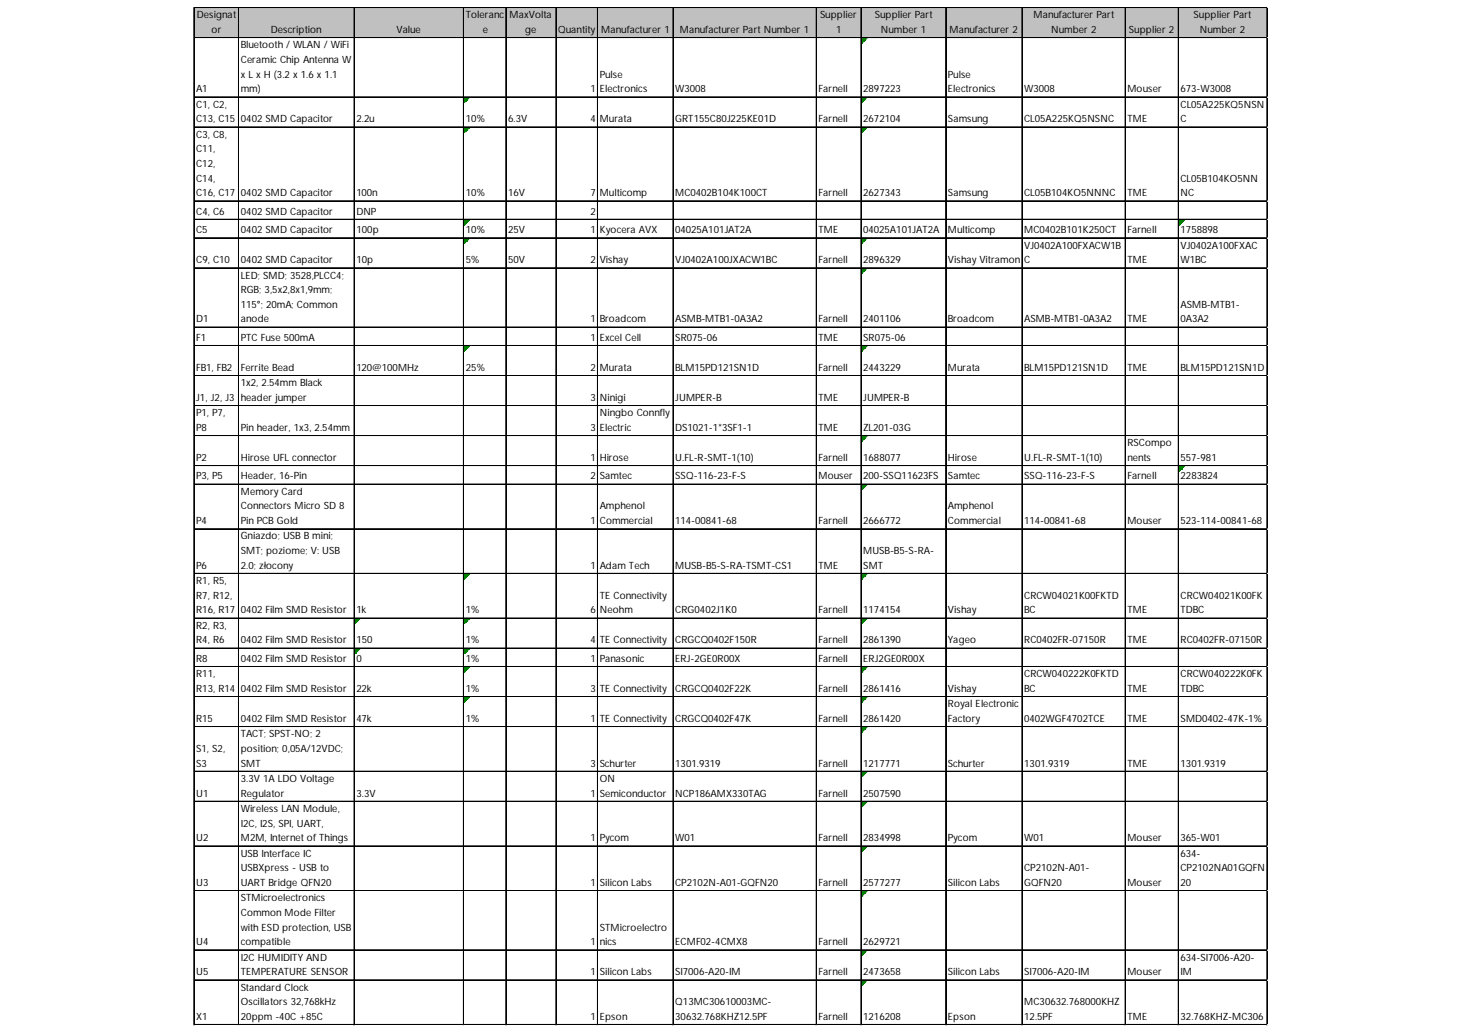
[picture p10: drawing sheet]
<svg xmlns="http://www.w3.org/2000/svg" width="297mm" height="210mm" viewBox="0 0 297 210" stroke-linecap="round" stroke-linejoin="round" font-family="sans-serif">
<defs><g id="words">
<g font-size="2">
<text x="40" y="3.7">Designat</text>
<text x="94.6" y="3.7">Toleranc</text>
<text x="103.5" y="3.7">MaxVolta</text>
<text x="166.5" y="3.7">Supplier</text>
<text x="177.6" y="3.7">Supplier Part</text>
<text x="209.8" y="3.7">Manufacturer Part</text>
<text x="242.4" y="3.7">Supplier Part</text>
<text x="42.9" y="6.7">or</text>
<text x="48.9" y="9.8">Bluetooth / WLAN / WiFi</text>
<text x="55" y="6.7">Description</text>
<text x="80.5" y="6.7">Value</text>
<text x="98" y="6.7">e</text>
<text x="106.6" y="6.7">ge</text>
<text x="113.3" y="6.7">Quantity</text>
<text x="122.1" y="6.7">Manufacturer 1</text>
<text x="138" y="6.7">Manufacturer Part Number 1</text>
<text x="169.8" y="6.7">1</text>
<text x="178.9" y="6.7">Number 1</text>
<text x="192.8" y="6.7">Manufacturer 2</text>
<text x="213.4" y="6.7">Number 2</text>
<text x="229.2" y="6.7">Supplier 2</text>
<text x="243.6" y="6.7">Number 2</text>
<text x="48.9" y="12.8">Ceramic Chip Antenna W</text>
<text x="48.9" y="15.8">x L x H (3.2 x 1.6 x 1.1</text>
<text x="121.8" y="15.8">Pulse</text>
<text x="192.5" y="15.8">Pulse</text>
<text x="39.8" y="18.7">A1</text>
<text x="39.8" y="21.8">C1, C2,</text>
<text x="48.9" y="18.7">mm)</text>
<text x="119.9" y="18.7">1</text>
<text x="121.8" y="18.7">Electronics</text>
<text x="137.1" y="18.7">W3008</text>
<text x="166.2" y="18.7">Farnell</text>
<text x="175.3" y="18.7">2897223</text>
<text x="192.5" y="18.7">Electronics</text>
<text x="207.9" y="18.7">W3008</text>
<text x="228.9" y="18.7">Mouser</text>
<text x="239.7" y="18.7">673-W3008</text>
<text x="239.7" y="21.8">CL05A225KQ5NSN</text>
<text x="39.8" y="24.8">C13, C15</text>
<text x="39.8" y="27.9">C3, C8,</text>
<text x="48.9" y="24.8">0402 SMD Capacitor</text>
<text x="72.3" y="24.8">2.2u</text>
<text x="94.6" y="24.8">10%</text>
<text x="103.2" y="24.8">6.3V</text>
<text x="119.9" y="24.8">4</text>
<text x="121.8" y="24.8">Murata</text>
<text x="137.1" y="24.8">GRT155C80J225KE01D</text>
<text x="166.2" y="24.8">Farnell</text>
<text x="175.3" y="24.8">2672104</text>
<text x="192.5" y="24.8">Samsung</text>
<text x="207.9" y="24.8">CL05A225KQ5NSNC</text>
<text x="228.9" y="24.8">TME</text>
<text x="239.7" y="24.8">C</text>
<text x="39.8" y="30.9">C11,</text>
<text x="39.8" y="33.9">C12,</text>
<text x="39.8" y="36.9">C14,</text>
<text x="39.8" y="39.8">C16, C17</text>
<text x="48.9" y="39.8">0402 SMD Capacitor</text>
<text x="72.3" y="39.8">100n</text>
<text x="94.6" y="39.8">10%</text>
<text x="103.2" y="39.8">16V</text>
<text x="119.9" y="39.8">7</text>
<text x="121.8" y="39.8">Multicomp</text>
<text x="137.1" y="39.8">MC0402B104K100CT</text>
<text x="166.2" y="39.8">Farnell</text>
<text x="175.3" y="39.8">2627343</text>
<text x="192.5" y="39.8">Samsung</text>
<text x="207.9" y="39.8">CL05B104KO5NNNC</text>
<text x="228.9" y="39.8">TME</text>
<text x="239.7" y="36.9">CL05B104KO5NN</text>
<text x="239.7" y="39.8">NC</text>
<text x="39.8" y="43.6">C4, C6</text>
<text x="39.8" y="47.3">C5</text>
<text x="48.9" y="43.6">0402 SMD Capacitor</text>
<text x="48.9" y="47.3">0402 SMD Capacitor</text>
<text x="72.3" y="43.6">DNP</text>
<text x="72.3" y="47.3">100p</text>
<text x="94.6" y="47.3">10%</text>
<text x="103.2" y="47.3">25V</text>
<text x="119.9" y="43.6">2</text>
<text x="119.9" y="47.3">1</text>
<text x="121.8" y="47.3">Kyocera AVX</text>
<text x="137.1" y="47.3">04025A101JAT2A</text>
<text x="166.2" y="47.3">TME</text>
<text x="175.3" y="47.3">04025A101JAT2A</text>
<text x="192.5" y="47.3">Multicomp</text>
<text x="207.9" y="47.3">MC0402B101K250CT</text>
<text x="228.9" y="47.3">Farnell</text>
<text x="239.7" y="47.3">1758898</text>
<text x="39.8" y="53.4">C9, C10</text>
<text x="48.9" y="53.4">0402 SMD Capacitor</text>
<text x="72.3" y="53.4">10p</text>
<text x="94.6" y="53.4">5%</text>
<text x="103.2" y="53.4">50V</text>
<text x="119.9" y="53.4">2</text>
<text x="121.8" y="53.4">Vishay</text>
<text x="137.1" y="53.4">VJ0402A100JXACW1BC</text>
<text x="166.2" y="53.4">Farnell</text>
<text x="175.3" y="53.4">2896329</text>
<text x="192.5" y="53.4">Vishay Vitramon</text>
<text x="207.9" y="50.4">VJ0402A100FXACW1B</text>
<text x="207.9" y="53.4">C</text>
<text x="228.9" y="53.4">TME</text>
<text x="239.7" y="50.4">VJ0402A100FXAC</text>
<text x="239.7" y="53.4">W1BC</text>
<text x="48.9" y="56.5">LED; SMD; 3528,PLCC4;</text>
<text x="48.9" y="59.5">RGB; 3,5x2,8x1,9mm;</text>
<text x="39.8" y="65.4">D1</text>
<text x="48.9" y="62.5">115°; 20mA; Common</text>
<text x="48.9" y="65.4">anode</text>
<text x="119.9" y="65.4">1</text>
<text x="121.8" y="65.4">Broadcom</text>
<text x="137.1" y="65.4">ASMB-MTB1-0A3A2</text>
<text x="166.2" y="65.4">Farnell</text>
<text x="175.3" y="65.4">2401106</text>
<text x="192.5" y="65.4">Broadcom</text>
<text x="207.9" y="65.4">ASMB-MTB1-0A3A2</text>
<text x="228.9" y="65.4">TME</text>
<text x="239.7" y="62.5">ASMB-MTB1-</text>
<text x="239.7" y="65.4">0A3A2</text>
<text x="39.8" y="69.2">F1</text>
<text x="48.9" y="69.2">PTC Fuse 500mA</text>
<text x="119.9" y="69.2">1</text>
<text x="121.8" y="69.2">Excel Cell</text>
<text x="137.1" y="69.2">SR075-06</text>
<text x="166.2" y="69.2">TME</text>
<text x="175.3" y="69.2">SR075-06</text>
<text x="39.8" y="75.3">FB1, FB2</text>
<text x="48.9" y="75.3">Ferrite Bead</text>
<text x="72.3" y="75.3">120@100MHz</text>
<text x="94.6" y="75.3">25%</text>
<text x="119.9" y="75.3">2</text>
<text x="121.8" y="75.3">Murata</text>
<text x="137.1" y="75.3">BLM15PD121SN1D</text>
<text x="166.2" y="75.3">Farnell</text>
<text x="175.3" y="75.3">2443229</text>
<text x="192.5" y="75.3">Murata</text>
<text x="207.9" y="75.3">BLM15PD121SN1D</text>
<text x="228.9" y="75.3">TME</text>
<text x="239.7" y="75.3">BLM15PD121SN1D</text>
<text x="39.8" y="81.4">J1, J2, J3</text>
<text x="48.9" y="78.4">1x2, 2.54mm Black</text>
<text x="48.9" y="81.4">header jumper</text>
<text x="119.9" y="81.4">3</text>
<text x="121.8" y="81.4">Ninigi</text>
<text x="137.1" y="81.4">JUMPER-B</text>
<text x="166.2" y="81.4">TME</text>
<text x="175.3" y="81.4">JUMPER-B</text>
<text x="39.8" y="84.5">P1, P7,</text>
<text x="39.8" y="87.5">P8</text>
<text x="48.9" y="87.5">Pin header, 1x3, 2.54mm</text>
<text x="119.9" y="87.5">3</text>
<text x="121.8" y="84.5">Ningbo Connfly</text>
<text x="121.8" y="87.5">Electric</text>
<text x="137.1" y="87.5">DS1021-1*3SF1-1</text>
<text x="166.2" y="87.5">TME</text>
<text x="175.3" y="87.5">ZL201-03G</text>
<text x="39.8" y="93.6">P2</text>
<text x="48.9" y="93.6">Hirose UFL connector</text>
<text x="119.9" y="93.6">1</text>
<text x="121.8" y="93.6">Hirose</text>
<text x="137.1" y="93.6">U.FL-R-SMT-1(10)</text>
<text x="166.2" y="93.6">Farnell</text>
<text x="175.3" y="93.6">1688077</text>
<text x="192.5" y="93.6">Hirose</text>
<text x="207.9" y="93.6">U.FL-R-SMT-1(10)</text>
<text x="228.9" y="90.6">RSCompo</text>
<text x="228.9" y="93.6">nents</text>
<text x="239.7" y="93.6">557-981</text>
<text x="39.8" y="97.3">P3, P5</text>
<text x="48.9" y="97.3">Header, 16-Pin</text>
<text x="48.9" y="100.5">Memory Card</text>
<text x="119.9" y="97.3">2</text>
<text x="121.8" y="97.3">Samtec</text>
<text x="137.1" y="97.3">SSQ-116-23-F-S</text>
<text x="166.2" y="97.3">Mouser</text>
<text x="175.3" y="97.3">200-SSQ11623FS</text>
<text x="192.5" y="97.3">Samtec</text>
<text x="207.9" y="97.3">SSQ-116-23-F-S</text>
<text x="228.9" y="97.3">Farnell</text>
<text x="239.7" y="97.3">2283824</text>
<text x="39.8" y="106.4">P4</text>
<text x="48.9" y="103.4">Connectors Micro SD 8</text>
<text x="48.9" y="106.4">Pin PCB Gold</text>
<text x="119.9" y="106.4">1</text>
<text x="121.8" y="103.4">Amphenol</text>
<text x="121.8" y="106.4">Commercial</text>
<text x="137.1" y="106.4">114-00841-68</text>
<text x="166.2" y="106.4">Farnell</text>
<text x="175.3" y="106.4">2666772</text>
<text x="192.5" y="103.4">Amphenol</text>
<text x="192.5" y="106.4">Commercial</text>
<text x="207.9" y="106.4">114-00841-68</text>
<text x="228.9" y="106.4">Mouser</text>
<text x="239.7" y="106.4">523-114-00841-68</text>
<text x="48.9" y="109.5">Gniazdo; USB B mini;</text>
<text x="48.9" y="112.5">SMT; poziome; V: USB</text>
<text x="175.3" y="112.5">MUSB-B5-S-RA-</text>
<text x="39.8" y="115.5">P6</text>
<text x="39.8" y="118.6">R1, R5,</text>
<text x="48.9" y="115.5">2.0; złocony</text>
<text x="119.9" y="115.5">1</text>
<text x="121.8" y="115.5">Adam Tech</text>
<text x="137.1" y="115.5">MUSB-B5-S-RA-TSMT-CS1</text>
<text x="166.2" y="115.5">TME</text>
<text x="175.3" y="115.5">SMT</text>
<text x="39.8" y="121.5">R7, R12,</text>
<text x="39.8" y="124.5">R16, R17</text>
<text x="48.9" y="124.5">0402 Film SMD Resistor</text>
<text x="72.3" y="124.5">1k</text>
<text x="94.6" y="124.5">1%</text>
<text x="119.9" y="124.5">6</text>
<text x="121.8" y="121.5">TE Connectivity</text>
<text x="121.8" y="124.5">Neohm</text>
<text x="137.1" y="124.5">CRG0402J1K0</text>
<text x="166.2" y="124.5">Farnell</text>
<text x="175.3" y="124.5">1174154</text>
<text x="192.5" y="124.5">Vishay</text>
<text x="207.9" y="121.5">CRCW04021K00FKTD</text>
<text x="207.9" y="124.5">BC</text>
<text x="228.9" y="124.5">TME</text>
<text x="239.7" y="121.5">CRCW04021K00FK</text>
<text x="239.7" y="124.5">TDBC</text>
<text x="39.8" y="127.6">R2, R3,</text>
<text x="39.8" y="130.6">R4, R6</text>
<text x="48.9" y="130.6">0402 Film SMD Resistor</text>
<text x="72.3" y="130.6">150</text>
<text x="94.6" y="130.6">1%</text>
<text x="119.9" y="130.6">4</text>
<text x="121.8" y="130.6">TE Connectivity</text>
<text x="137.1" y="130.6">CRGCQ0402F150R</text>
<text x="166.2" y="130.6">Farnell</text>
<text x="175.3" y="130.6">2861390</text>
<text x="192.5" y="130.6">Yageo</text>
<text x="207.9" y="130.6">RC0402FR-07150R</text>
<text x="228.9" y="130.6">TME</text>
<text x="239.7" y="130.6">RC0402FR-07150R</text>
<text x="39.8" y="134.4">R8</text>
<text x="39.8" y="137.5">R11,</text>
<text x="48.9" y="134.4">0402 Film SMD Resistor</text>
<text x="72.3" y="134.4">0</text>
<text x="94.6" y="134.4">1%</text>
<text x="119.9" y="134.4">1</text>
<text x="121.8" y="134.4">Panasonic</text>
<text x="137.1" y="134.4">ERJ-2GE0R00X</text>
<text x="166.2" y="134.4">Farnell</text>
<text x="175.3" y="134.4">ERJ2GE0R00X</text>
<text x="207.9" y="137.5">CRCW040222K0FKTD</text>
<text x="239.7" y="137.5">CRCW040222K0FK</text>
<text x="39.8" y="140.5">R13, R14</text>
<text x="48.9" y="140.5">0402 Film SMD Resistor</text>
<text x="72.3" y="140.5">22k</text>
<text x="94.6" y="140.5">1%</text>
<text x="119.9" y="140.5">3</text>
<text x="121.8" y="140.5">TE Connectivity</text>
<text x="137.1" y="140.5">CRGCQ0402F22K</text>
<text x="166.2" y="140.5">Farnell</text>
<text x="175.3" y="140.5">2861416</text>
<text x="192.5" y="140.5">Vishay</text>
<text x="192.5" y="143.6">Royal Electronic</text>
<text x="207.9" y="140.5">BC</text>
<text x="228.9" y="140.5">TME</text>
<text x="239.7" y="140.5">TDBC</text>
<text x="39.8" y="146.6">R15</text>
<text x="48.9" y="146.6">0402 Film SMD Resistor</text>
<text x="48.9" y="149.7">TACT; SPST-NO; 2</text>
<text x="72.3" y="146.6">47k</text>
<text x="94.6" y="146.6">1%</text>
<text x="119.9" y="146.6">1</text>
<text x="121.8" y="146.6">TE Connectivity</text>
<text x="137.1" y="146.6">CRGCQ0402F47K</text>
<text x="166.2" y="146.6">Farnell</text>
<text x="175.3" y="146.6">2861420</text>
<text x="192.5" y="146.6">Factory</text>
<text x="207.9" y="146.6">0402WGF4702TCE</text>
<text x="228.9" y="146.6">TME</text>
<text x="239.7" y="146.6">SMD0402-47K-1%</text>
<text x="39.8" y="152.6">S1, S2,</text>
<text x="39.8" y="155.6">S3</text>
<text x="48.9" y="152.6">position; 0,05A/12VDC;</text>
<text x="48.9" y="155.6">SMT</text>
<text x="119.9" y="155.6">3</text>
<text x="121.8" y="155.6">Schurter</text>
<text x="137.1" y="155.6">1301.9319</text>
<text x="166.2" y="155.6">Farnell</text>
<text x="175.3" y="155.6">1217771</text>
<text x="192.5" y="155.6">Schurter</text>
<text x="207.9" y="155.6">1301.9319</text>
<text x="228.9" y="155.6">TME</text>
<text x="239.7" y="155.6">1301.9319</text>
<text x="39.8" y="161.7">U1</text>
<text x="48.9" y="158.7">3.3V 1A LDO Voltage</text>
<text x="48.9" y="161.7">Regulator</text>
<text x="72.3" y="161.7">3.3V</text>
<text x="119.9" y="161.7">1</text>
<text x="121.8" y="158.7">ON</text>
<text x="121.8" y="161.7">Semiconductor</text>
<text x="137.1" y="161.7">NCP186AMX330TAG</text>
<text x="166.2" y="161.7">Farnell</text>
<text x="175.3" y="161.7">2507590</text>
<text x="48.9" y="164.8">Wireless LAN Module,</text>
<text x="48.9" y="167.8">I2C, I2S, SPI, UART,</text>
<text x="39.8" y="170.8">U2</text>
<text x="48.9" y="170.8">M2M, Internet of Things</text>
<text x="48.9" y="173.9">USB Interface IC</text>
<text x="119.9" y="170.8">1</text>
<text x="121.8" y="170.8">Pycom</text>
<text x="137.1" y="170.8">W01</text>
<text x="166.2" y="170.8">Farnell</text>
<text x="175.3" y="170.8">2834998</text>
<text x="192.5" y="170.8">Pycom</text>
<text x="207.9" y="170.8">W01</text>
<text x="228.9" y="170.8">Mouser</text>
<text x="239.7" y="170.8">365-W01</text>
<text x="239.7" y="173.9">634-</text>
<text x="39.8" y="179.8">U3</text>
<text x="48.9" y="176.9">USBXpress - USB to</text>
<text x="48.9" y="179.8">UART Bridge QFN20</text>
<text x="119.9" y="179.8">1</text>
<text x="121.8" y="179.8">Silicon Labs</text>
<text x="137.1" y="179.8">CP2102N-A01-GQFN20</text>
<text x="166.2" y="179.8">Farnell</text>
<text x="175.3" y="179.8">2577277</text>
<text x="192.5" y="179.8">Silicon Labs</text>
<text x="207.9" y="176.9">CP2102N-A01-</text>
<text x="207.9" y="179.8">GQFN20</text>
<text x="228.9" y="179.8">Mouser</text>
<text x="239.7" y="176.9">CP2102NA01GQFN</text>
<text x="239.7" y="179.8">20</text>
<text x="48.9" y="183">STMicroelectronics</text>
<text x="48.9" y="185.9">Common Mode Filter</text>
<text x="39.8" y="191.9">U4</text>
<text x="48.9" y="188.9">with ESD protection, USB</text>
<text x="48.9" y="191.9">compatible</text>
<text x="119.9" y="191.9">1</text>
<text x="121.8" y="188.9">STMicroelectro</text>
<text x="121.8" y="191.9">nics</text>
<text x="137.1" y="191.9">ECMF02-4CMX8</text>
<text x="166.2" y="191.9">Farnell</text>
<text x="175.3" y="191.9">2629721</text>
<text x="39.8" y="198">U5</text>
<text x="48.9" y="195">I2C HUMIDITY AND</text>
<text x="48.9" y="198">TEMPERATURE SENSOR</text>
<text x="119.9" y="198">1</text>
<text x="121.8" y="198">Silicon Labs</text>
<text x="137.1" y="198">SI7006-A20-IM</text>
<text x="166.2" y="198">Farnell</text>
<text x="175.3" y="198">2473658</text>
<text x="192.5" y="198">Silicon Labs</text>
<text x="207.9" y="198">SI7006-A20-IM</text>
<text x="228.9" y="198">Mouser</text>
<text x="239.7" y="195">634-SI7006-A20-</text>
<text x="239.7" y="198">IM</text>
<text x="48.9" y="201.1">Standard Clock</text>
<text x="39.8" y="207">X1</text>
<text x="48.9" y="204.1">Oscillators 32,768kHz</text>
<text x="48.9" y="207">20ppm -40C +85C</text>
<text x="119.9" y="207">1</text>
<text x="121.8" y="207">Epson</text>
<text x="137.1" y="204.1">Q13MC30610003MC-</text>
<text x="137.1" y="207">30632.768KHZ12.5PF</text>
<text x="166.2" y="207">Farnell</text>
<text x="175.3" y="207">1216208</text>
<text x="192.5" y="207">Epson</text>
<text x="207.9" y="204.1">MC30632.768000KHZ</text>
<text x="207.9" y="207">12.5PF</text>
<text x="228.9" y="207">TME</text>
<text x="239.7" y="207">32.768KHZ-MC306</text>
</g>
</g></defs>
<path d="M39.5 1.6h217.9v6.2h-217.9z" fill="#c0c0c0"/>
<path d="M174.9 7.8h1.1" fill="none" stroke="#008000" stroke-width=".2"/>
<path d="M174.9 7.8h1.1v.1h-1.1z" fill="#008000"/>
<path d="M174.9 7.9h1" fill="none" stroke="#008000" stroke-width=".2"/>
<path d="M174.9 7.9h1v.2h-1z" fill="#008000"/>
<path d="M174.9 8.1h.8" fill="none" stroke="#008000" stroke-width=".2"/>
<path d="M174.9 8.1h.8v.1h-.8z" fill="#008000"/>
<path d="M174.9 8.2h.7" fill="none" stroke="#008000" stroke-width=".2"/>
<path d="M174.9 8.2h.7v.2h-.7z" fill="#008000"/>
<path d="M174.9 8.4h.5" fill="none" stroke="#008000" stroke-width=".2"/>
<path d="M174.9 8.4h.5v.2h-.5z" fill="#008000"/>
<path d="M174.9 8.6h.4" fill="none" stroke="#008000" stroke-width=".2"/>
<path d="M174.9 8.6h.4v.1h-.4z" fill="#008000"/>
<path d="M174.9 8.7h.2" fill="none" stroke="#008000" stroke-width=".2"/>
<path d="M174.9 8.7h.2v.2h-.2z" fill="#008000"/>
<path d="M94.2 19.8h1.1" fill="none" stroke="#008000" stroke-width=".2"/>
<path d="M94.2 19.8h1.1v.2h-1.1z" fill="#008000"/>
<path d="M94.2 20h1" fill="none" stroke="#008000" stroke-width=".2"/>
<path d="M94.2 20h1v.1h-1z" fill="#008000"/>
<path d="M94.2 20.1h.8" fill="none" stroke="#008000" stroke-width=".2"/>
<path d="M94.2 20.1h.8v.2h-.8z" fill="#008000"/>
<path d="M94.2 20.3h.7" fill="none" stroke="#008000" stroke-width=".2"/>
<path d="M94.2 20.3h.7v.1h-.7z" fill="#008000"/>
<path d="M94.2 20.4h.5" fill="none" stroke="#008000" stroke-width=".2"/>
<path d="M94.2 20.4h.5v.2h-.5z" fill="#008000"/>
<path d="M94.2 20.6h.4" fill="none" stroke="#008000" stroke-width=".2"/>
<path d="M94.2 20.6h.4v.2h-.4z" fill="#008000"/>
<path d="M94.2 20.8h.2" fill="none" stroke="#008000" stroke-width=".2"/>
<path d="M94.2 20.8h.2v.1h-.2z" fill="#008000"/>
<path d="M174.9 19.8h1.1" fill="none" stroke="#008000" stroke-width=".2"/>
<path d="M174.9 19.8h1.1v.2h-1.1z" fill="#008000"/>
<path d="M174.9 20h1" fill="none" stroke="#008000" stroke-width=".2"/>
<path d="M174.9 20h1v.1h-1z" fill="#008000"/>
<path d="M174.9 20.1h.8" fill="none" stroke="#008000" stroke-width=".2"/>
<path d="M174.9 20.1h.8v.2h-.8z" fill="#008000"/>
<path d="M174.9 20.3h.7" fill="none" stroke="#008000" stroke-width=".2"/>
<path d="M174.9 20.3h.7v.1h-.7z" fill="#008000"/>
<path d="M174.9 20.4h.5" fill="none" stroke="#008000" stroke-width=".2"/>
<path d="M174.9 20.4h.5v.2h-.5z" fill="#008000"/>
<path d="M174.9 20.6h.4" fill="none" stroke="#008000" stroke-width=".2"/>
<path d="M174.9 20.6h.4v.2h-.4z" fill="#008000"/>
<path d="M174.9 20.8h.2" fill="none" stroke="#008000" stroke-width=".2"/>
<path d="M174.9 20.8h.2v.1h-.2z" fill="#008000"/>
<path d="M94.2 25.9h1.1" fill="none" stroke="#008000" stroke-width=".2"/>
<path d="M94.2 25.9h1.1v.2h-1.1z" fill="#008000"/>
<path d="M94.2 26.1h1" fill="none" stroke="#008000" stroke-width=".2"/>
<path d="M94.2 26.1h1v.1h-1z" fill="#008000"/>
<path d="M94.2 26.2h.8" fill="none" stroke="#008000" stroke-width=".2"/>
<path d="M94.2 26.2h.8v.2h-.8z" fill="#008000"/>
<path d="M94.2 26.4h.7" fill="none" stroke="#008000" stroke-width=".2"/>
<path d="M94.2 26.4h.7v.1h-.7z" fill="#008000"/>
<path d="M94.2 26.5h.5" fill="none" stroke="#008000" stroke-width=".2"/>
<path d="M94.2 26.5h.5v.2h-.5z" fill="#008000"/>
<path d="M94.2 26.7h.4" fill="none" stroke="#008000" stroke-width=".2"/>
<path d="M94.2 26.7h.4v.1h-.4z" fill="#008000"/>
<path d="M94.2 26.8h.2" fill="none" stroke="#008000" stroke-width=".2"/>
<path d="M94.2 26.8h.2v.2h-.2z" fill="#008000"/>
<path d="M174.9 25.9h1.1" fill="none" stroke="#008000" stroke-width=".2"/>
<path d="M174.9 25.9h1.1v.2h-1.1z" fill="#008000"/>
<path d="M174.9 26.1h1" fill="none" stroke="#008000" stroke-width=".2"/>
<path d="M174.9 26.1h1v.1h-1z" fill="#008000"/>
<path d="M174.9 26.2h.8" fill="none" stroke="#008000" stroke-width=".2"/>
<path d="M174.9 26.2h.8v.2h-.8z" fill="#008000"/>
<path d="M174.9 26.4h.7" fill="none" stroke="#008000" stroke-width=".2"/>
<path d="M174.9 26.4h.7v.1h-.7z" fill="#008000"/>
<path d="M174.9 26.5h.5" fill="none" stroke="#008000" stroke-width=".2"/>
<path d="M174.9 26.5h.5v.2h-.5z" fill="#008000"/>
<path d="M174.9 26.7h.4" fill="none" stroke="#008000" stroke-width=".2"/>
<path d="M174.9 26.7h.4v.1h-.4z" fill="#008000"/>
<path d="M174.9 26.8h.2" fill="none" stroke="#008000" stroke-width=".2"/>
<path d="M174.9 26.8h.2v.2h-.2z" fill="#008000"/>
<path d="M94.2 44.7h1.1" fill="none" stroke="#008000" stroke-width=".2"/>
<path d="M94.2 44.7h1.1v.1h-1.1z" fill="#008000"/>
<path d="M94.2 44.8h1" fill="none" stroke="#008000" stroke-width=".2"/>
<path d="M94.2 44.8h1v.2h-1z" fill="#008000"/>
<path d="M94.2 45h.8" fill="none" stroke="#008000" stroke-width=".2"/>
<path d="M94.2 45h.8v.1h-.8z" fill="#008000"/>
<path d="M94.2 45.1h.7" fill="none" stroke="#008000" stroke-width=".2"/>
<path d="M94.2 45.1h.7v.2h-.7z" fill="#008000"/>
<path d="M94.2 45.3h.5" fill="none" stroke="#008000" stroke-width=".2"/>
<path d="M94.2 45.3h.5v.1h-.5z" fill="#008000"/>
<path d="M94.2 45.4h.4" fill="none" stroke="#008000" stroke-width=".2"/>
<path d="M94.2 45.4h.4v.2h-.4z" fill="#008000"/>
<path d="M94.2 45.6h.2" fill="none" stroke="#008000" stroke-width=".2"/>
<path d="M94.2 45.6h.2v.2h-.2z" fill="#008000"/>
<path d="M239.4 44.7h1.1" fill="none" stroke="#008000" stroke-width=".2"/>
<path d="M239.4 44.7h1.1v.1h-1.1z" fill="#008000"/>
<path d="M239.4 44.8h.9" fill="none" stroke="#008000" stroke-width=".2"/>
<path d="M239.4 44.8h.9v.2h-.9z" fill="#008000"/>
<path d="M239.4 45h.8" fill="none" stroke="#008000" stroke-width=".2"/>
<path d="M239.4 45h.8v.1h-.8z" fill="#008000"/>
<path d="M239.4 45.1h.6" fill="none" stroke="#008000" stroke-width=".2"/>
<path d="M239.4 45.1h.6v.2h-.6z" fill="#008000"/>
<path d="M239.4 45.3h.5" fill="none" stroke="#008000" stroke-width=".2"/>
<path d="M239.4 45.3h.5v.1h-.5z" fill="#008000"/>
<path d="M239.4 45.4h.3" fill="none" stroke="#008000" stroke-width=".2"/>
<path d="M239.4 45.4h.3v.2h-.3z" fill="#008000"/>
<path d="M239.4 45.6h.1" fill="none" stroke="#008000" stroke-width=".2"/>
<path d="M239.4 45.6h.1v.2h-.1z" fill="#008000"/>
<path d="M94.2 48.4h1.1" fill="none" stroke="#008000" stroke-width=".2"/>
<path d="M94.2 48.4h1.1v.2h-1.1z" fill="#008000"/>
<path d="M94.2 48.6h1" fill="none" stroke="#008000" stroke-width=".2"/>
<path d="M94.2 48.6h1v.1h-1z" fill="#008000"/>
<path d="M94.2 48.7h.8" fill="none" stroke="#008000" stroke-width=".2"/>
<path d="M94.2 48.7h.8v.2h-.8z" fill="#008000"/>
<path d="M94.2 48.9h.7" fill="none" stroke="#008000" stroke-width=".2"/>
<path d="M94.2 48.9h.7v.1h-.7z" fill="#008000"/>
<path d="M94.2 49h.5" fill="none" stroke="#008000" stroke-width=".2"/>
<path d="M94.2 49h.5v.2h-.5z" fill="#008000"/>
<path d="M94.2 49.2h.4" fill="none" stroke="#008000" stroke-width=".2"/>
<path d="M94.2 49.2h.4v.1h-.4z" fill="#008000"/>
<path d="M94.2 49.3h.2" fill="none" stroke="#008000" stroke-width=".2"/>
<path d="M94.2 49.3h.2v.2h-.2z" fill="#008000"/>
<path d="M174.9 48.4h1.1" fill="none" stroke="#008000" stroke-width=".2"/>
<path d="M174.9 48.4h1.1v.2h-1.1z" fill="#008000"/>
<path d="M174.9 48.6h1" fill="none" stroke="#008000" stroke-width=".2"/>
<path d="M174.9 48.6h1v.1h-1z" fill="#008000"/>
<path d="M174.9 48.7h.8" fill="none" stroke="#008000" stroke-width=".2"/>
<path d="M174.9 48.7h.8v.2h-.8z" fill="#008000"/>
<path d="M174.9 48.9h.7" fill="none" stroke="#008000" stroke-width=".2"/>
<path d="M174.9 48.9h.7v.1h-.7z" fill="#008000"/>
<path d="M174.9 49h.5" fill="none" stroke="#008000" stroke-width=".2"/>
<path d="M174.9 49h.5v.2h-.5z" fill="#008000"/>
<path d="M174.9 49.2h.4" fill="none" stroke="#008000" stroke-width=".2"/>
<path d="M174.9 49.2h.4v.1h-.4z" fill="#008000"/>
<path d="M174.9 49.3h.2" fill="none" stroke="#008000" stroke-width=".2"/>
<path d="M174.9 49.3h.2v.2h-.2z" fill="#008000"/>
<path d="M174.9 54.5h1.1" fill="none" stroke="#008000" stroke-width=".2"/>
<path d="M174.9 54.5h1.1v.2h-1.1z" fill="#008000"/>
<path d="M174.9 54.7h1" fill="none" stroke="#008000" stroke-width=".2"/>
<path d="M174.9 54.7h1v.1h-1z" fill="#008000"/>
<path d="M174.9 54.8h.8" fill="none" stroke="#008000" stroke-width=".2"/>
<path d="M174.9 54.8h.8v.2h-.8z" fill="#008000"/>
<path d="M174.9 55h.7" fill="none" stroke="#008000" stroke-width=".2"/>
<path d="M174.9 55h.7v.1h-.7z" fill="#008000"/>
<path d="M174.9 55.1h.5" fill="none" stroke="#008000" stroke-width=".2"/>
<path d="M174.9 55.1h.5v.2h-.5z" fill="#008000"/>
<path d="M174.9 55.3h.4" fill="none" stroke="#008000" stroke-width=".2"/>
<path d="M174.9 55.3h.4v.1h-.4z" fill="#008000"/>
<path d="M174.9 55.4h.2" fill="none" stroke="#008000" stroke-width=".2"/>
<path d="M174.9 55.4h.2v.2h-.2z" fill="#008000"/>
<path d="M94.2 70.3h1.1" fill="none" stroke="#008000" stroke-width=".2"/>
<path d="M94.2 70.3h1.1v.1h-1.1z" fill="#008000"/>
<path d="M94.2 70.4h1" fill="none" stroke="#008000" stroke-width=".2"/>
<path d="M94.2 70.4h1v.2h-1z" fill="#008000"/>
<path d="M94.2 70.6h.8" fill="none" stroke="#008000" stroke-width=".2"/>
<path d="M94.2 70.6h.8v.2h-.8z" fill="#008000"/>
<path d="M94.2 70.8h.7" fill="none" stroke="#008000" stroke-width=".2"/>
<path d="M94.2 70.8h.7v.1h-.7z" fill="#008000"/>
<path d="M94.2 70.9h.5" fill="none" stroke="#008000" stroke-width=".2"/>
<path d="M94.2 70.9h.5v.2h-.5z" fill="#008000"/>
<path d="M94.2 71.1h.4" fill="none" stroke="#008000" stroke-width=".2"/>
<path d="M94.2 71.1h.4v.1h-.4z" fill="#008000"/>
<path d="M94.2 71.2h.2" fill="none" stroke="#008000" stroke-width=".2"/>
<path d="M94.2 71.2h.2v.2h-.2z" fill="#008000"/>
<path d="M174.9 70.3h1.1" fill="none" stroke="#008000" stroke-width=".2"/>
<path d="M174.9 70.3h1.1v.1h-1.1z" fill="#008000"/>
<path d="M174.9 70.4h1" fill="none" stroke="#008000" stroke-width=".2"/>
<path d="M174.9 70.4h1v.2h-1z" fill="#008000"/>
<path d="M174.9 70.6h.8" fill="none" stroke="#008000" stroke-width=".2"/>
<path d="M174.9 70.6h.8v.2h-.8z" fill="#008000"/>
<path d="M174.9 70.8h.7" fill="none" stroke="#008000" stroke-width=".2"/>
<path d="M174.9 70.8h.7v.1h-.7z" fill="#008000"/>
<path d="M174.9 70.9h.5" fill="none" stroke="#008000" stroke-width=".2"/>
<path d="M174.9 70.9h.5v.2h-.5z" fill="#008000"/>
<path d="M174.9 71.1h.4" fill="none" stroke="#008000" stroke-width=".2"/>
<path d="M174.9 71.1h.4v.1h-.4z" fill="#008000"/>
<path d="M174.9 71.2h.2" fill="none" stroke="#008000" stroke-width=".2"/>
<path d="M174.9 71.2h.2v.2h-.2z" fill="#008000"/>
<path d="M174.9 88.6h1.1" fill="none" stroke="#008000" stroke-width=".2"/>
<path d="M174.9 88.6h1.1v.1h-1.1z" fill="#008000"/>
<path d="M174.9 88.7h1" fill="none" stroke="#008000" stroke-width=".2"/>
<path d="M174.9 88.7h1v.2h-1z" fill="#008000"/>
<path d="M174.9 88.9h.8" fill="none" stroke="#008000" stroke-width=".2"/>
<path d="M174.9 88.9h.8v.1h-.8z" fill="#008000"/>
<path d="M174.9 89h.7" fill="none" stroke="#008000" stroke-width=".2"/>
<path d="M174.9 89h.7v.2h-.7z" fill="#008000"/>
<path d="M174.9 89.2h.5" fill="none" stroke="#008000" stroke-width=".2"/>
<path d="M174.9 89.2h.5v.2h-.5z" fill="#008000"/>
<path d="M174.9 89.4h.4" fill="none" stroke="#008000" stroke-width=".2"/>
<path d="M174.9 89.4h.4v.1h-.4z" fill="#008000"/>
<path d="M174.9 89.5h.2" fill="none" stroke="#008000" stroke-width=".2"/>
<path d="M174.9 89.5h.2v.2h-.2z" fill="#008000"/>
<path d="M239.4 94.7h1.1" fill="none" stroke="#008000" stroke-width=".2"/>
<path d="M239.4 94.7h1.1v.1h-1.1z" fill="#008000"/>
<path d="M239.4 94.8h.9" fill="none" stroke="#008000" stroke-width=".2"/>
<path d="M239.4 94.8h.9v.2h-.9z" fill="#008000"/>
<path d="M239.4 95h.8" fill="none" stroke="#008000" stroke-width=".2"/>
<path d="M239.4 95h.8v.1h-.8z" fill="#008000"/>
<path d="M239.4 95.1h.6" fill="none" stroke="#008000" stroke-width=".2"/>
<path d="M239.4 95.1h.6v.2h-.6z" fill="#008000"/>
<path d="M239.4 95.3h.5" fill="none" stroke="#008000" stroke-width=".2"/>
<path d="M239.4 95.3h.5v.1h-.5z" fill="#008000"/>
<path d="M239.4 95.4h.3" fill="none" stroke="#008000" stroke-width=".2"/>
<path d="M239.4 95.4h.3v.2h-.3z" fill="#008000"/>
<path d="M239.4 95.6h.1" fill="none" stroke="#008000" stroke-width=".2"/>
<path d="M239.4 95.6h.1v.2h-.1z" fill="#008000"/>
<path d="M174.9 98.4h1.1" fill="none" stroke="#008000" stroke-width=".2"/>
<path d="M174.9 98.4h1.1v.2h-1.1z" fill="#008000"/>
<path d="M174.9 98.6h1" fill="none" stroke="#008000" stroke-width=".2"/>
<path d="M174.9 98.6h1v.1h-1z" fill="#008000"/>
<path d="M174.9 98.7h.8" fill="none" stroke="#008000" stroke-width=".2"/>
<path d="M174.9 98.7h.8v.2h-.8z" fill="#008000"/>
<path d="M174.9 98.9h.7" fill="none" stroke="#008000" stroke-width=".2"/>
<path d="M174.9 98.9h.7v.1h-.7z" fill="#008000"/>
<path d="M174.9 99h.5" fill="none" stroke="#008000" stroke-width=".2"/>
<path d="M174.9 99h.5v.2h-.5z" fill="#008000"/>
<path d="M174.9 99.2h.4" fill="none" stroke="#008000" stroke-width=".2"/>
<path d="M174.9 99.2h.4v.2h-.4z" fill="#008000"/>
<path d="M174.9 99.4h.2" fill="none" stroke="#008000" stroke-width=".2"/>
<path d="M174.9 99.4h.2v.1h-.2z" fill="#008000"/>
<path d="M94.2 116.5h1.1" fill="none" stroke="#008000" stroke-width=".2"/>
<path d="M94.2 116.5h1.1v.2h-1.1z" fill="#008000"/>
<path d="M94.2 116.7h1" fill="none" stroke="#008000" stroke-width=".2"/>
<path d="M94.2 116.7h1v.2h-1z" fill="#008000"/>
<path d="M94.2 116.9h.8" fill="none" stroke="#008000" stroke-width=".2"/>
<path d="M94.2 116.9h.8v.1h-.8z" fill="#008000"/>
<path d="M94.2 117h.7" fill="none" stroke="#008000" stroke-width=".2"/>
<path d="M94.2 117h.7v.2h-.7z" fill="#008000"/>
<path d="M94.2 117.2h.5" fill="none" stroke="#008000" stroke-width=".2"/>
<path d="M94.2 117.2h.5v.1h-.5z" fill="#008000"/>
<path d="M94.2 117.3h.4" fill="none" stroke="#008000" stroke-width=".2"/>
<path d="M94.2 117.3h.4v.2h-.4z" fill="#008000"/>
<path d="M94.2 117.5h.2" fill="none" stroke="#008000" stroke-width=".2"/>
<path d="M94.2 117.5h.2v.1h-.2z" fill="#008000"/>
<path d="M174.9 116.5h1.1" fill="none" stroke="#008000" stroke-width=".2"/>
<path d="M174.9 116.5h1.1v.2h-1.1z" fill="#008000"/>
<path d="M174.9 116.7h1" fill="none" stroke="#008000" stroke-width=".2"/>
<path d="M174.9 116.7h1v.2h-1z" fill="#008000"/>
<path d="M174.9 116.9h.8" fill="none" stroke="#008000" stroke-width=".2"/>
<path d="M174.9 116.9h.8v.1h-.8z" fill="#008000"/>
<path d="M174.9 117h.7" fill="none" stroke="#008000" stroke-width=".2"/>
<path d="M174.9 117h.7v.2h-.7z" fill="#008000"/>
<path d="M174.9 117.2h.5" fill="none" stroke="#008000" stroke-width=".2"/>
<path d="M174.9 117.2h.5v.1h-.5z" fill="#008000"/>
<path d="M174.9 117.3h.4" fill="none" stroke="#008000" stroke-width=".2"/>
<path d="M174.9 117.3h.4v.2h-.4z" fill="#008000"/>
<path d="M174.9 117.5h.2" fill="none" stroke="#008000" stroke-width=".2"/>
<path d="M174.9 117.5h.2v.1h-.2z" fill="#008000"/>
<path d="M72 125.6h1.1" fill="none" stroke="#008000" stroke-width=".2"/>
<path d="M72 125.6h1.1v.2h-1.1z" fill="#008000"/>
<path d="M72 125.8h1" fill="none" stroke="#008000" stroke-width=".2"/>
<path d="M72 125.8h1v.1h-1z" fill="#008000"/>
<path d="M72 125.9h.8" fill="none" stroke="#008000" stroke-width=".2"/>
<path d="M72 125.9h.8v.2h-.8z" fill="#008000"/>
<path d="M72 126.1h.7" fill="none" stroke="#008000" stroke-width=".2"/>
<path d="M72 126.1h.7v.1h-.7z" fill="#008000"/>
<path d="M72 126.2h.5" fill="none" stroke="#008000" stroke-width=".2"/>
<path d="M72 126.2h.5v.2h-.5z" fill="#008000"/>
<path d="M72 126.4h.3" fill="none" stroke="#008000" stroke-width=".2"/>
<path d="M72 126.4h.3v.1h-.3z" fill="#008000"/>
<path d="M72 126.5h.2" fill="none" stroke="#008000" stroke-width=".2"/>
<path d="M72 126.5h.2v.2h-.2z" fill="#008000"/>
<path d="M94.2 125.6h1.1" fill="none" stroke="#008000" stroke-width=".2"/>
<path d="M94.2 125.6h1.1v.2h-1.1z" fill="#008000"/>
<path d="M94.2 125.8h1" fill="none" stroke="#008000" stroke-width=".2"/>
<path d="M94.2 125.8h1v.1h-1z" fill="#008000"/>
<path d="M94.2 125.9h.8" fill="none" stroke="#008000" stroke-width=".2"/>
<path d="M94.2 125.9h.8v.2h-.8z" fill="#008000"/>
<path d="M94.2 126.1h.7" fill="none" stroke="#008000" stroke-width=".2"/>
<path d="M94.2 126.1h.7v.1h-.7z" fill="#008000"/>
<path d="M94.2 126.2h.5" fill="none" stroke="#008000" stroke-width=".2"/>
<path d="M94.2 126.2h.5v.2h-.5z" fill="#008000"/>
<path d="M94.2 126.4h.4" fill="none" stroke="#008000" stroke-width=".2"/>
<path d="M94.2 126.4h.4v.1h-.4z" fill="#008000"/>
<path d="M94.2 126.5h.2" fill="none" stroke="#008000" stroke-width=".2"/>
<path d="M94.2 126.5h.2v.2h-.2z" fill="#008000"/>
<path d="M174.9 125.6h1.1" fill="none" stroke="#008000" stroke-width=".2"/>
<path d="M174.9 125.6h1.1v.2h-1.1z" fill="#008000"/>
<path d="M174.9 125.8h1" fill="none" stroke="#008000" stroke-width=".2"/>
<path d="M174.9 125.8h1v.1h-1z" fill="#008000"/>
<path d="M174.9 125.9h.8" fill="none" stroke="#008000" stroke-width=".2"/>
<path d="M174.9 125.9h.8v.2h-.8z" fill="#008000"/>
<path d="M174.9 126.1h.7" fill="none" stroke="#008000" stroke-width=".2"/>
<path d="M174.9 126.1h.7v.1h-.7z" fill="#008000"/>
<path d="M174.9 126.2h.5" fill="none" stroke="#008000" stroke-width=".2"/>
<path d="M174.9 126.2h.5v.2h-.5z" fill="#008000"/>
<path d="M174.9 126.4h.4" fill="none" stroke="#008000" stroke-width=".2"/>
<path d="M174.9 126.4h.4v.1h-.4z" fill="#008000"/>
<path d="M174.9 126.5h.2" fill="none" stroke="#008000" stroke-width=".2"/>
<path d="M174.9 126.5h.2v.2h-.2z" fill="#008000"/>
<path d="M72 131.7h1.1" fill="none" stroke="#008000" stroke-width=".2"/>
<path d="M72 131.7h1.1v.2h-1.1z" fill="#008000"/>
<path d="M72 131.9h1" fill="none" stroke="#008000" stroke-width=".2"/>
<path d="M72 131.9h1v.1h-1z" fill="#008000"/>
<path d="M72 132h.8" fill="none" stroke="#008000" stroke-width=".2"/>
<path d="M72 132h.8v.2h-.8z" fill="#008000"/>
<path d="M72 132.2h.7" fill="none" stroke="#008000" stroke-width=".2"/>
<path d="M72 132.2h.7v.1h-.7z" fill="#008000"/>
<path d="M72 132.3h.5" fill="none" stroke="#008000" stroke-width=".2"/>
<path d="M72 132.3h.5v.2h-.5z" fill="#008000"/>
<path d="M72 132.5h.3" fill="none" stroke="#008000" stroke-width=".2"/>
<path d="M72 132.5h.3v.1h-.3z" fill="#008000"/>
<path d="M72 132.6h.2" fill="none" stroke="#008000" stroke-width=".2"/>
<path d="M72 132.6h.2v.2h-.2z" fill="#008000"/>
<path d="M94.2 131.7h1.1" fill="none" stroke="#008000" stroke-width=".2"/>
<path d="M94.2 131.7h1.1v.2h-1.1z" fill="#008000"/>
<path d="M94.2 131.9h1" fill="none" stroke="#008000" stroke-width=".2"/>
<path d="M94.2 131.9h1v.1h-1z" fill="#008000"/>
<path d="M94.2 132h.8" fill="none" stroke="#008000" stroke-width=".2"/>
<path d="M94.2 132h.8v.2h-.8z" fill="#008000"/>
<path d="M94.2 132.2h.7" fill="none" stroke="#008000" stroke-width=".2"/>
<path d="M94.2 132.2h.7v.1h-.7z" fill="#008000"/>
<path d="M94.2 132.3h.5" fill="none" stroke="#008000" stroke-width=".2"/>
<path d="M94.2 132.3h.5v.2h-.5z" fill="#008000"/>
<path d="M94.2 132.5h.4" fill="none" stroke="#008000" stroke-width=".2"/>
<path d="M94.2 132.5h.4v.1h-.4z" fill="#008000"/>
<path d="M94.2 132.6h.2" fill="none" stroke="#008000" stroke-width=".2"/>
<path d="M94.2 132.6h.2v.2h-.2z" fill="#008000"/>
<path d="M94.2 135.5h1.1" fill="none" stroke="#008000" stroke-width=".2"/>
<path d="M94.2 135.5h1.1v.1h-1.1z" fill="#008000"/>
<path d="M94.2 135.6h1" fill="none" stroke="#008000" stroke-width=".2"/>
<path d="M94.2 135.6h1v.2h-1z" fill="#008000"/>
<path d="M94.2 135.8h.8" fill="none" stroke="#008000" stroke-width=".2"/>
<path d="M94.2 135.8h.8v.1h-.8z" fill="#008000"/>
<path d="M94.2 135.9h.7" fill="none" stroke="#008000" stroke-width=".2"/>
<path d="M94.2 135.9h.7v.2h-.7z" fill="#008000"/>
<path d="M94.2 136.1h.5" fill="none" stroke="#008000" stroke-width=".2"/>
<path d="M94.2 136.1h.5v.1h-.5z" fill="#008000"/>
<path d="M94.2 136.2h.4" fill="none" stroke="#008000" stroke-width=".2"/>
<path d="M94.2 136.2h.4v.2h-.4z" fill="#008000"/>
<path d="M94.2 136.4h.2" fill="none" stroke="#008000" stroke-width=".2"/>
<path d="M94.2 136.4h.2v.1h-.2z" fill="#008000"/>
<path d="M174.9 135.5h1.1" fill="none" stroke="#008000" stroke-width=".2"/>
<path d="M174.9 135.5h1.1v.1h-1.1z" fill="#008000"/>
<path d="M174.9 135.6h1" fill="none" stroke="#008000" stroke-width=".2"/>
<path d="M174.9 135.6h1v.2h-1z" fill="#008000"/>
<path d="M174.9 135.8h.8" fill="none" stroke="#008000" stroke-width=".2"/>
<path d="M174.9 135.8h.8v.1h-.8z" fill="#008000"/>
<path d="M174.9 135.9h.7" fill="none" stroke="#008000" stroke-width=".2"/>
<path d="M174.9 135.9h.7v.2h-.7z" fill="#008000"/>
<path d="M174.9 136.1h.5" fill="none" stroke="#008000" stroke-width=".2"/>
<path d="M174.9 136.1h.5v.1h-.5z" fill="#008000"/>
<path d="M174.9 136.2h.4" fill="none" stroke="#008000" stroke-width=".2"/>
<path d="M174.9 136.2h.4v.2h-.4z" fill="#008000"/>
<path d="M174.9 136.4h.2" fill="none" stroke="#008000" stroke-width=".2"/>
<path d="M174.9 136.4h.2v.1h-.2z" fill="#008000"/>
<path d="M94.2 141.5h1.1" fill="none" stroke="#008000" stroke-width=".2"/>
<path d="M94.2 141.5h1.1v.2h-1.1z" fill="#008000"/>
<path d="M94.2 141.7h1" fill="none" stroke="#008000" stroke-width=".2"/>
<path d="M94.2 141.7h1v.2h-1z" fill="#008000"/>
<path d="M94.2 141.9h.8" fill="none" stroke="#008000" stroke-width=".2"/>
<path d="M94.2 141.9h.8v.1h-.8z" fill="#008000"/>
<path d="M94.2 142h.7" fill="none" stroke="#008000" stroke-width=".2"/>
<path d="M94.2 142h.7v.2h-.7z" fill="#008000"/>
<path d="M94.2 142.2h.5" fill="none" stroke="#008000" stroke-width=".2"/>
<path d="M94.2 142.2h.5v.1h-.5z" fill="#008000"/>
<path d="M94.2 142.3h.4" fill="none" stroke="#008000" stroke-width=".2"/>
<path d="M94.2 142.3h.4v.2h-.4z" fill="#008000"/>
<path d="M94.2 142.5h.2" fill="none" stroke="#008000" stroke-width=".2"/>
<path d="M94.2 142.5h.2v.1h-.2z" fill="#008000"/>
<path d="M174.9 141.5h1.1" fill="none" stroke="#008000" stroke-width=".2"/>
<path d="M174.9 141.5h1.1v.2h-1.1z" fill="#008000"/>
<path d="M174.9 141.7h1" fill="none" stroke="#008000" stroke-width=".2"/>
<path d="M174.9 141.7h1v.2h-1z" fill="#008000"/>
<path d="M174.9 141.9h.8" fill="none" stroke="#008000" stroke-width=".2"/>
<path d="M174.9 141.9h.8v.1h-.8z" fill="#008000"/>
<path d="M174.9 142h.7" fill="none" stroke="#008000" stroke-width=".2"/>
<path d="M174.9 142h.7v.2h-.7z" fill="#008000"/>
<path d="M174.9 142.2h.5" fill="none" stroke="#008000" stroke-width=".2"/>
<path d="M174.9 142.2h.5v.1h-.5z" fill="#008000"/>
<path d="M174.9 142.3h.4" fill="none" stroke="#008000" stroke-width=".2"/>
<path d="M174.9 142.3h.4v.2h-.4z" fill="#008000"/>
<path d="M174.9 142.5h.2" fill="none" stroke="#008000" stroke-width=".2"/>
<path d="M174.9 142.5h.2v.1h-.2z" fill="#008000"/>
<path d="M174.9 147.6h1.1" fill="none" stroke="#008000" stroke-width=".2"/>
<path d="M174.9 147.6h1.1v.2h-1.1z" fill="#008000"/>
<path d="M174.9 147.8h1" fill="none" stroke="#008000" stroke-width=".2"/>
<path d="M174.9 147.8h1v.2h-1z" fill="#008000"/>
<path d="M174.9 148h.8" fill="none" stroke="#008000" stroke-width=".2"/>
<path d="M174.9 148h.8v.1h-.8z" fill="#008000"/>
<path d="M174.9 148.1h.7" fill="none" stroke="#008000" stroke-width=".2"/>
<path d="M174.9 148.1h.7v.2h-.7z" fill="#008000"/>
<path d="M174.9 148.3h.5" fill="none" stroke="#008000" stroke-width=".2"/>
<path d="M174.9 148.3h.5v.1h-.5z" fill="#008000"/>
<path d="M174.9 148.4h.4" fill="none" stroke="#008000" stroke-width=".2"/>
<path d="M174.9 148.4h.4v.2h-.4z" fill="#008000"/>
<path d="M174.9 148.6h.2" fill="none" stroke="#008000" stroke-width=".2"/>
<path d="M174.9 148.6h.2v.1h-.2z" fill="#008000"/>
<path d="M174.9 156.7h1.1" fill="none" stroke="#008000" stroke-width=".2"/>
<path d="M174.9 156.7h1.1v.2h-1.1z" fill="#008000"/>
<path d="M174.9 156.9h1" fill="none" stroke="#008000" stroke-width=".2"/>
<path d="M174.9 156.9h1v.1h-1z" fill="#008000"/>
<path d="M174.9 157h.8" fill="none" stroke="#008000" stroke-width=".2"/>
<path d="M174.9 157h.8v.2h-.8z" fill="#008000"/>
<path d="M174.9 157.2h.7" fill="none" stroke="#008000" stroke-width=".2"/>
<path d="M174.9 157.2h.7v.1h-.7z" fill="#008000"/>
<path d="M174.9 157.3h.5" fill="none" stroke="#008000" stroke-width=".2"/>
<path d="M174.9 157.3h.5v.2h-.5z" fill="#008000"/>
<path d="M174.9 157.5h.4" fill="none" stroke="#008000" stroke-width=".2"/>
<path d="M174.9 157.5h.4v.1h-.4z" fill="#008000"/>
<path d="M174.9 157.6h.2" fill="none" stroke="#008000" stroke-width=".2"/>
<path d="M174.9 157.6h.2v.2h-.2z" fill="#008000"/>
<path d="M174.9 162.8h1.1" fill="none" stroke="#008000" stroke-width=".2"/>
<path d="M174.9 162.8h1.1v.2h-1.1z" fill="#008000"/>
<path d="M174.9 163h1" fill="none" stroke="#008000" stroke-width=".2"/>
<path d="M174.9 163h1v.1h-1z" fill="#008000"/>
<path d="M174.9 163.1h.8" fill="none" stroke="#008000" stroke-width=".2"/>
<path d="M174.9 163.1h.8v.2h-.8z" fill="#008000"/>
<path d="M174.9 163.3h.7" fill="none" stroke="#008000" stroke-width=".2"/>
<path d="M174.9 163.3h.7v.1h-.7z" fill="#008000"/>
<path d="M174.9 163.4h.5" fill="none" stroke="#008000" stroke-width=".2"/>
<path d="M174.9 163.4h.5v.2h-.5z" fill="#008000"/>
<path d="M174.9 163.6h.4" fill="none" stroke="#008000" stroke-width=".2"/>
<path d="M174.9 163.6h.4v.1h-.4z" fill="#008000"/>
<path d="M174.9 163.7h.2" fill="none" stroke="#008000" stroke-width=".2"/>
<path d="M174.9 163.7h.2v.2h-.2z" fill="#008000"/>
<path d="M174.9 171.9h1.1" fill="none" stroke="#008000" stroke-width=".2"/>
<path d="M174.9 171.9h1.1v.1h-1.1z" fill="#008000"/>
<path d="M174.9 172h1" fill="none" stroke="#008000" stroke-width=".2"/>
<path d="M174.9 172h1v.2h-1z" fill="#008000"/>
<path d="M174.9 172.2h.8" fill="none" stroke="#008000" stroke-width=".2"/>
<path d="M174.9 172.2h.8v.1h-.8z" fill="#008000"/>
<path d="M174.9 172.3h.7" fill="none" stroke="#008000" stroke-width=".2"/>
<path d="M174.9 172.3h.7v.2h-.7z" fill="#008000"/>
<path d="M174.9 172.5h.5" fill="none" stroke="#008000" stroke-width=".2"/>
<path d="M174.9 172.5h.5v.1h-.5z" fill="#008000"/>
<path d="M174.9 172.6h.4" fill="none" stroke="#008000" stroke-width=".2"/>
<path d="M174.9 172.6h.4v.2h-.4z" fill="#008000"/>
<path d="M174.9 172.8h.2" fill="none" stroke="#008000" stroke-width=".2"/>
<path d="M174.9 172.8h.2v.2h-.2z" fill="#008000"/>
<path d="M174.9 180.9h1.1" fill="none" stroke="#008000" stroke-width=".2"/>
<path d="M174.9 180.9h1.1v.2h-1.1z" fill="#008000"/>
<path d="M174.9 181.1h1" fill="none" stroke="#008000" stroke-width=".2"/>
<path d="M174.9 181.1h1v.1h-1z" fill="#008000"/>
<path d="M174.9 181.2h.8" fill="none" stroke="#008000" stroke-width=".2"/>
<path d="M174.9 181.2h.8v.2h-.8z" fill="#008000"/>
<path d="M174.9 181.4h.7" fill="none" stroke="#008000" stroke-width=".2"/>
<path d="M174.9 181.4h.7v.2h-.7z" fill="#008000"/>
<path d="M174.9 181.6h.5" fill="none" stroke="#008000" stroke-width=".2"/>
<path d="M174.9 181.6h.5v.1h-.5z" fill="#008000"/>
<path d="M174.9 181.7h.4" fill="none" stroke="#008000" stroke-width=".2"/>
<path d="M174.9 181.7h.4v.2h-.4z" fill="#008000"/>
<path d="M174.9 181.9h.2" fill="none" stroke="#008000" stroke-width=".2"/>
<path d="M174.9 181.9h.2v.1h-.2z" fill="#008000"/>
<path d="M174.9 193h1.1" fill="none" stroke="#008000" stroke-width=".2"/>
<path d="M174.9 193h1.1v.1h-1.1z" fill="#008000"/>
<path d="M174.9 193.1h1" fill="none" stroke="#008000" stroke-width=".2"/>
<path d="M174.9 193.1h1v.2h-1z" fill="#008000"/>
<path d="M174.9 193.3h.8" fill="none" stroke="#008000" stroke-width=".2"/>
<path d="M174.9 193.3h.8v.1h-.8z" fill="#008000"/>
<path d="M174.9 193.4h.7" fill="none" stroke="#008000" stroke-width=".2"/>
<path d="M174.9 193.4h.7v.2h-.7z" fill="#008000"/>
<path d="M174.9 193.6h.5" fill="none" stroke="#008000" stroke-width=".2"/>
<path d="M174.9 193.6h.5v.1h-.5z" fill="#008000"/>
<path d="M174.9 193.7h.4" fill="none" stroke="#008000" stroke-width=".2"/>
<path d="M174.9 193.7h.4v.2h-.4z" fill="#008000"/>
<path d="M174.9 193.9h.2" fill="none" stroke="#008000" stroke-width=".2"/>
<path d="M174.9 193.9h.2v.2h-.2z" fill="#008000"/>
<path d="M174.9 199.1h1.1" fill="none" stroke="#008000" stroke-width=".2"/>
<path d="M174.9 199.1h1.1v.1h-1.1z" fill="#008000"/>
<path d="M174.9 199.2h1" fill="none" stroke="#008000" stroke-width=".2"/>
<path d="M174.9 199.2h1v.2h-1z" fill="#008000"/>
<path d="M174.9 199.4h.8" fill="none" stroke="#008000" stroke-width=".2"/>
<path d="M174.9 199.4h.8v.1h-.8z" fill="#008000"/>
<path d="M174.9 199.5h.7" fill="none" stroke="#008000" stroke-width=".2"/>
<path d="M174.9 199.5h.7v.2h-.7z" fill="#008000"/>
<path d="M174.9 199.7h.5" fill="none" stroke="#008000" stroke-width=".2"/>
<path d="M174.9 199.7h.5v.1h-.5z" fill="#008000"/>
<path d="M174.9 199.8h.4" fill="none" stroke="#008000" stroke-width=".2"/>
<path d="M174.9 199.8h.4v.2h-.4z" fill="#008000"/>
<path d="M174.9 200h.2" fill="none" stroke="#008000" stroke-width=".2"/>
<path d="M174.9 200h.2v.1h-.2z" fill="#008000"/>
<g fill="none" stroke="#000" stroke-width=".2">
<path d="M39.3 1.5v206.6M39.4 1.5v206.6M39.5 1.5h217.9M39.5 1.6h217.9M39.5 7.6h217.9M39.5 7.7h217.9M39.5 19.7h217.9M48.4 1.7v206.4M48.5 1.7v206.4M71.9 1.7v206.4M72 1.7v206.4M94.1 1.7v206.4"/>
<path d="M94.2 1.7v206.4M102.7 1.7v206.4M102.8 1.7v206.4M112.9 1.7v206.4M121.3 1.7v206.4M121.4 1.7v206.4M136.6 1.7v206.4M136.7 1.7v206.4M165.7 1.7v206.4M165.8 1.7v206.4M174.8 1.7v206.4M174.9 1.7v206.4"/>
<path d="M192 1.7v206.4M192.1 1.7v206.4M207.5 1.7v206.4M207.6 1.7v206.4M228.4 1.7v206.4M228.5 1.7v206.4M239.2 1.7v206.4M239.3 1.7v206.4M257.2 1.7v206.4M257.3 1.7v206.4M39.5 25.8h217.9M39.5 40.8h217.9"/>
<path d="M39.5 44.5h217.9M39.5 44.6h217.9M39.5 48.3h217.9M39.5 54.3h217.9M39.5 54.4h217.9M39.5 66.4h217.9M39.5 66.5h217.9M39.5 70.1h217.9M39.5 70.2h217.9M39.5 76.2h217.9M39.5 76.3h217.9M39.5 82.3h217.9"/>
<path d="M39.5 82.4h217.9M39.5 88.4h217.9M39.5 88.5h217.9M39.5 94.5h217.9M39.5 94.6h217.9M39.5 98.3h217.9M39.5 107.3h217.9M39.5 107.4h217.9M39.5 116.4h217.9M39.5 116.5h217.9M39.5 125.5h217.9M39.5 131.5h217.9"/>
<path d="M39.5 131.6h217.9M39.5 135.3h217.9M39.5 135.4h217.9M39.5 141.4h217.9M39.5 141.5h217.9M39.5 147.5h217.9M39.5 147.6h217.9M39.5 156.5h217.9M39.5 156.6h217.9M39.5 162.6h217.9M39.5 162.7h217.9M39.5 171.7h217.9"/>
<path d="M39.5 171.8h217.9M39.5 180.8h217.9M39.5 192.8h217.9M39.5 192.9h217.9M39.5 198.9h217.9M39.5 199h217.9M39.5 208h217.9"/>
</g>
<path d="M39.3 208.1v.1" fill="none" stroke="#d4d4d4" stroke-width=".2"/>
<path d="M39.3 208.1l.2 .1z" fill="#d4d4d4"/>
<path d="M48.4 208.1v.1" fill="none" stroke="#d4d4d4" stroke-width=".2"/>
<path d="M48.4 208.1l.2 .1z" fill="#d4d4d4"/>
<path d="M71.9 208.1v.1" fill="none" stroke="#d4d4d4" stroke-width=".2"/>
<path d="M71.9 208.1l.1 .1z" fill="#d4d4d4"/>
<path d="M94.1 208.1v.1" fill="none" stroke="#d4d4d4" stroke-width=".2"/>
<path d="M94.1 208.1l.1 .1z" fill="#d4d4d4"/>
<path d="M102.7 208.1v.1" fill="none" stroke="#d4d4d4" stroke-width=".2"/>
<path d="M102.7 208.1l.1 .1z" fill="#d4d4d4"/>
<path d="M112.9 208.1v.1" fill="none" stroke="#d4d4d4" stroke-width=".2"/>
<path d="M112.9 208.1l.1 .1z" fill="#d4d4d4"/>
<path d="M121.3 208.1v.1" fill="none" stroke="#d4d4d4" stroke-width=".2"/>
<path d="M121.3 208.1l.2 .1z" fill="#d4d4d4"/>
<path d="M136.6 208.1v.1" fill="none" stroke="#d4d4d4" stroke-width=".2"/>
<path d="M136.6 208.1l.2 .1z" fill="#d4d4d4"/>
<path d="M165.7 208.1v.1" fill="none" stroke="#d4d4d4" stroke-width=".2"/>
<path d="M165.7 208.1l.2 .1z" fill="#d4d4d4"/>
<path d="M174.8 208.1v.1" fill="none" stroke="#d4d4d4" stroke-width=".2"/>
<path d="M174.8 208.1l.1 .1z" fill="#d4d4d4"/>
<path d="M192 208.1v.1" fill="none" stroke="#d4d4d4" stroke-width=".2"/>
<path d="M192 208.1l.1 .1z" fill="#d4d4d4"/>
<path d="M207.5 208.1v.1" fill="none" stroke="#d4d4d4" stroke-width=".2"/>
<path d="M207.5 208.1l.1 .1z" fill="#d4d4d4"/>
<path d="M228.4 208.1v.1" fill="none" stroke="#d4d4d4" stroke-width=".2"/>
<path d="M228.4 208.1l.2 .1z" fill="#d4d4d4"/>
<path d="M239.2 208.1v.1" fill="none" stroke="#d4d4d4" stroke-width=".2"/>
<path d="M239.2 208.1l.2 .1z" fill="#d4d4d4"/>
<path d="M257.2 208.1v.1" fill="none" stroke="#d4d4d4" stroke-width=".2"/>
<path d="M257.2 208.1l.2 .1z" fill="#d4d4d4"/>
<path d="M257.4 1.5h.1" fill="none" stroke="#d4d4d4" stroke-width=".2"/>
<path d="M257.4 1.5v.2z" fill="#d4d4d4"/>
<path d="M257.4 7.6h.1" fill="none" stroke="#d4d4d4" stroke-width=".2"/>
<path d="M257.4 7.6v.2z" fill="#d4d4d4"/>
<path d="M257.4 19.7h.1" fill="none" stroke="#d4d4d4" stroke-width=".2"/>
<path d="M257.4 19.7v.1z" fill="#d4d4d4"/>
<path d="M257.4 25.8h.1" fill="none" stroke="#d4d4d4" stroke-width=".2"/>
<path d="M257.4 25.8v.1z" fill="#d4d4d4"/>
<path d="M257.4 40.8h.1" fill="none" stroke="#d4d4d4" stroke-width=".2"/>
<path d="M257.4 40.8v.1z" fill="#d4d4d4"/>
<path d="M257.4 44.5h.1" fill="none" stroke="#d4d4d4" stroke-width=".2"/>
<path d="M257.4 44.5v.2z" fill="#d4d4d4"/>
<path d="M257.4 48.3h.1" fill="none" stroke="#d4d4d4" stroke-width=".2"/>
<path d="M257.4 48.3v.1z" fill="#d4d4d4"/>
<path d="M257.4 54.3h.1" fill="none" stroke="#d4d4d4" stroke-width=".2"/>
<path d="M257.4 54.3v.2z" fill="#d4d4d4"/>
<path d="M257.4 66.4h.1" fill="none" stroke="#d4d4d4" stroke-width=".2"/>
<path d="M257.4 66.4v.1z" fill="#d4d4d4"/>
<path d="M257.4 70.1h.1" fill="none" stroke="#d4d4d4" stroke-width=".2"/>
<path d="M257.4 70.1v.2z" fill="#d4d4d4"/>
<path d="M257.4 76.2h.1" fill="none" stroke="#d4d4d4" stroke-width=".2"/>
<path d="M257.4 76.2v.2z" fill="#d4d4d4"/>
<path d="M257.4 82.3h.1" fill="none" stroke="#d4d4d4" stroke-width=".2"/>
<path d="M257.4 82.3v.2z" fill="#d4d4d4"/>
<path d="M257.4 88.4h.1" fill="none" stroke="#d4d4d4" stroke-width=".2"/>
<path d="M257.4 88.4v.2z" fill="#d4d4d4"/>
<path d="M257.4 94.5h.1" fill="none" stroke="#d4d4d4" stroke-width=".2"/>
<path d="M257.4 94.5v.2z" fill="#d4d4d4"/>
<path d="M257.4 98.3h.1" fill="none" stroke="#d4d4d4" stroke-width=".2"/>
<path d="M257.4 98.3v.1z" fill="#d4d4d4"/>
<path d="M257.4 107.3h.1" fill="none" stroke="#d4d4d4" stroke-width=".2"/>
<path d="M257.4 107.3v.2z" fill="#d4d4d4"/>
<path d="M257.4 116.4h.1" fill="none" stroke="#d4d4d4" stroke-width=".2"/>
<path d="M257.4 116.4v.1z" fill="#d4d4d4"/>
<path d="M257.4 125.5h.1" fill="none" stroke="#d4d4d4" stroke-width=".2"/>
<path d="M257.4 125.5v.1z" fill="#d4d4d4"/>
<path d="M257.4 131.5h.1" fill="none" stroke="#d4d4d4" stroke-width=".2"/>
<path d="M257.4 131.5v.2z" fill="#d4d4d4"/>
<path d="M257.4 135.3h.1" fill="none" stroke="#d4d4d4" stroke-width=".2"/>
<path d="M257.4 135.3v.2z" fill="#d4d4d4"/>
<path d="M257.4 141.4h.1" fill="none" stroke="#d4d4d4" stroke-width=".2"/>
<path d="M257.4 141.4v.1z" fill="#d4d4d4"/>
<path d="M257.4 147.5h.1" fill="none" stroke="#d4d4d4" stroke-width=".2"/>
<path d="M257.4 147.5v.1z" fill="#d4d4d4"/>
<path d="M257.4 156.5h.1" fill="none" stroke="#d4d4d4" stroke-width=".2"/>
<path d="M257.4 156.5v.2z" fill="#d4d4d4"/>
<path d="M257.4 162.6h.1" fill="none" stroke="#d4d4d4" stroke-width=".2"/>
<path d="M257.4 162.6v.2z" fill="#d4d4d4"/>
<path d="M257.4 171.7h.1" fill="none" stroke="#d4d4d4" stroke-width=".2"/>
<path d="M257.4 171.7v.2z" fill="#d4d4d4"/>
<path d="M257.4 180.8h.1" fill="none" stroke="#d4d4d4" stroke-width=".2"/>
<path d="M257.4 180.8v.1z" fill="#d4d4d4"/>
<path d="M257.4 192.8h.1" fill="none" stroke="#d4d4d4" stroke-width=".2"/>
<path d="M257.4 192.8v.2z" fill="#d4d4d4"/>
<path d="M257.4 198.9h.1" fill="none" stroke="#d4d4d4" stroke-width=".2"/>
<path d="M257.4 198.9v.2z" fill="#d4d4d4"/>
<path d="M257.4 208h.1" fill="none" stroke="#d4d4d4" stroke-width=".2"/>
<path d="M257.4 208v.1z" fill="#d4d4d4"/>
<use href="#words"/>
</svg>
